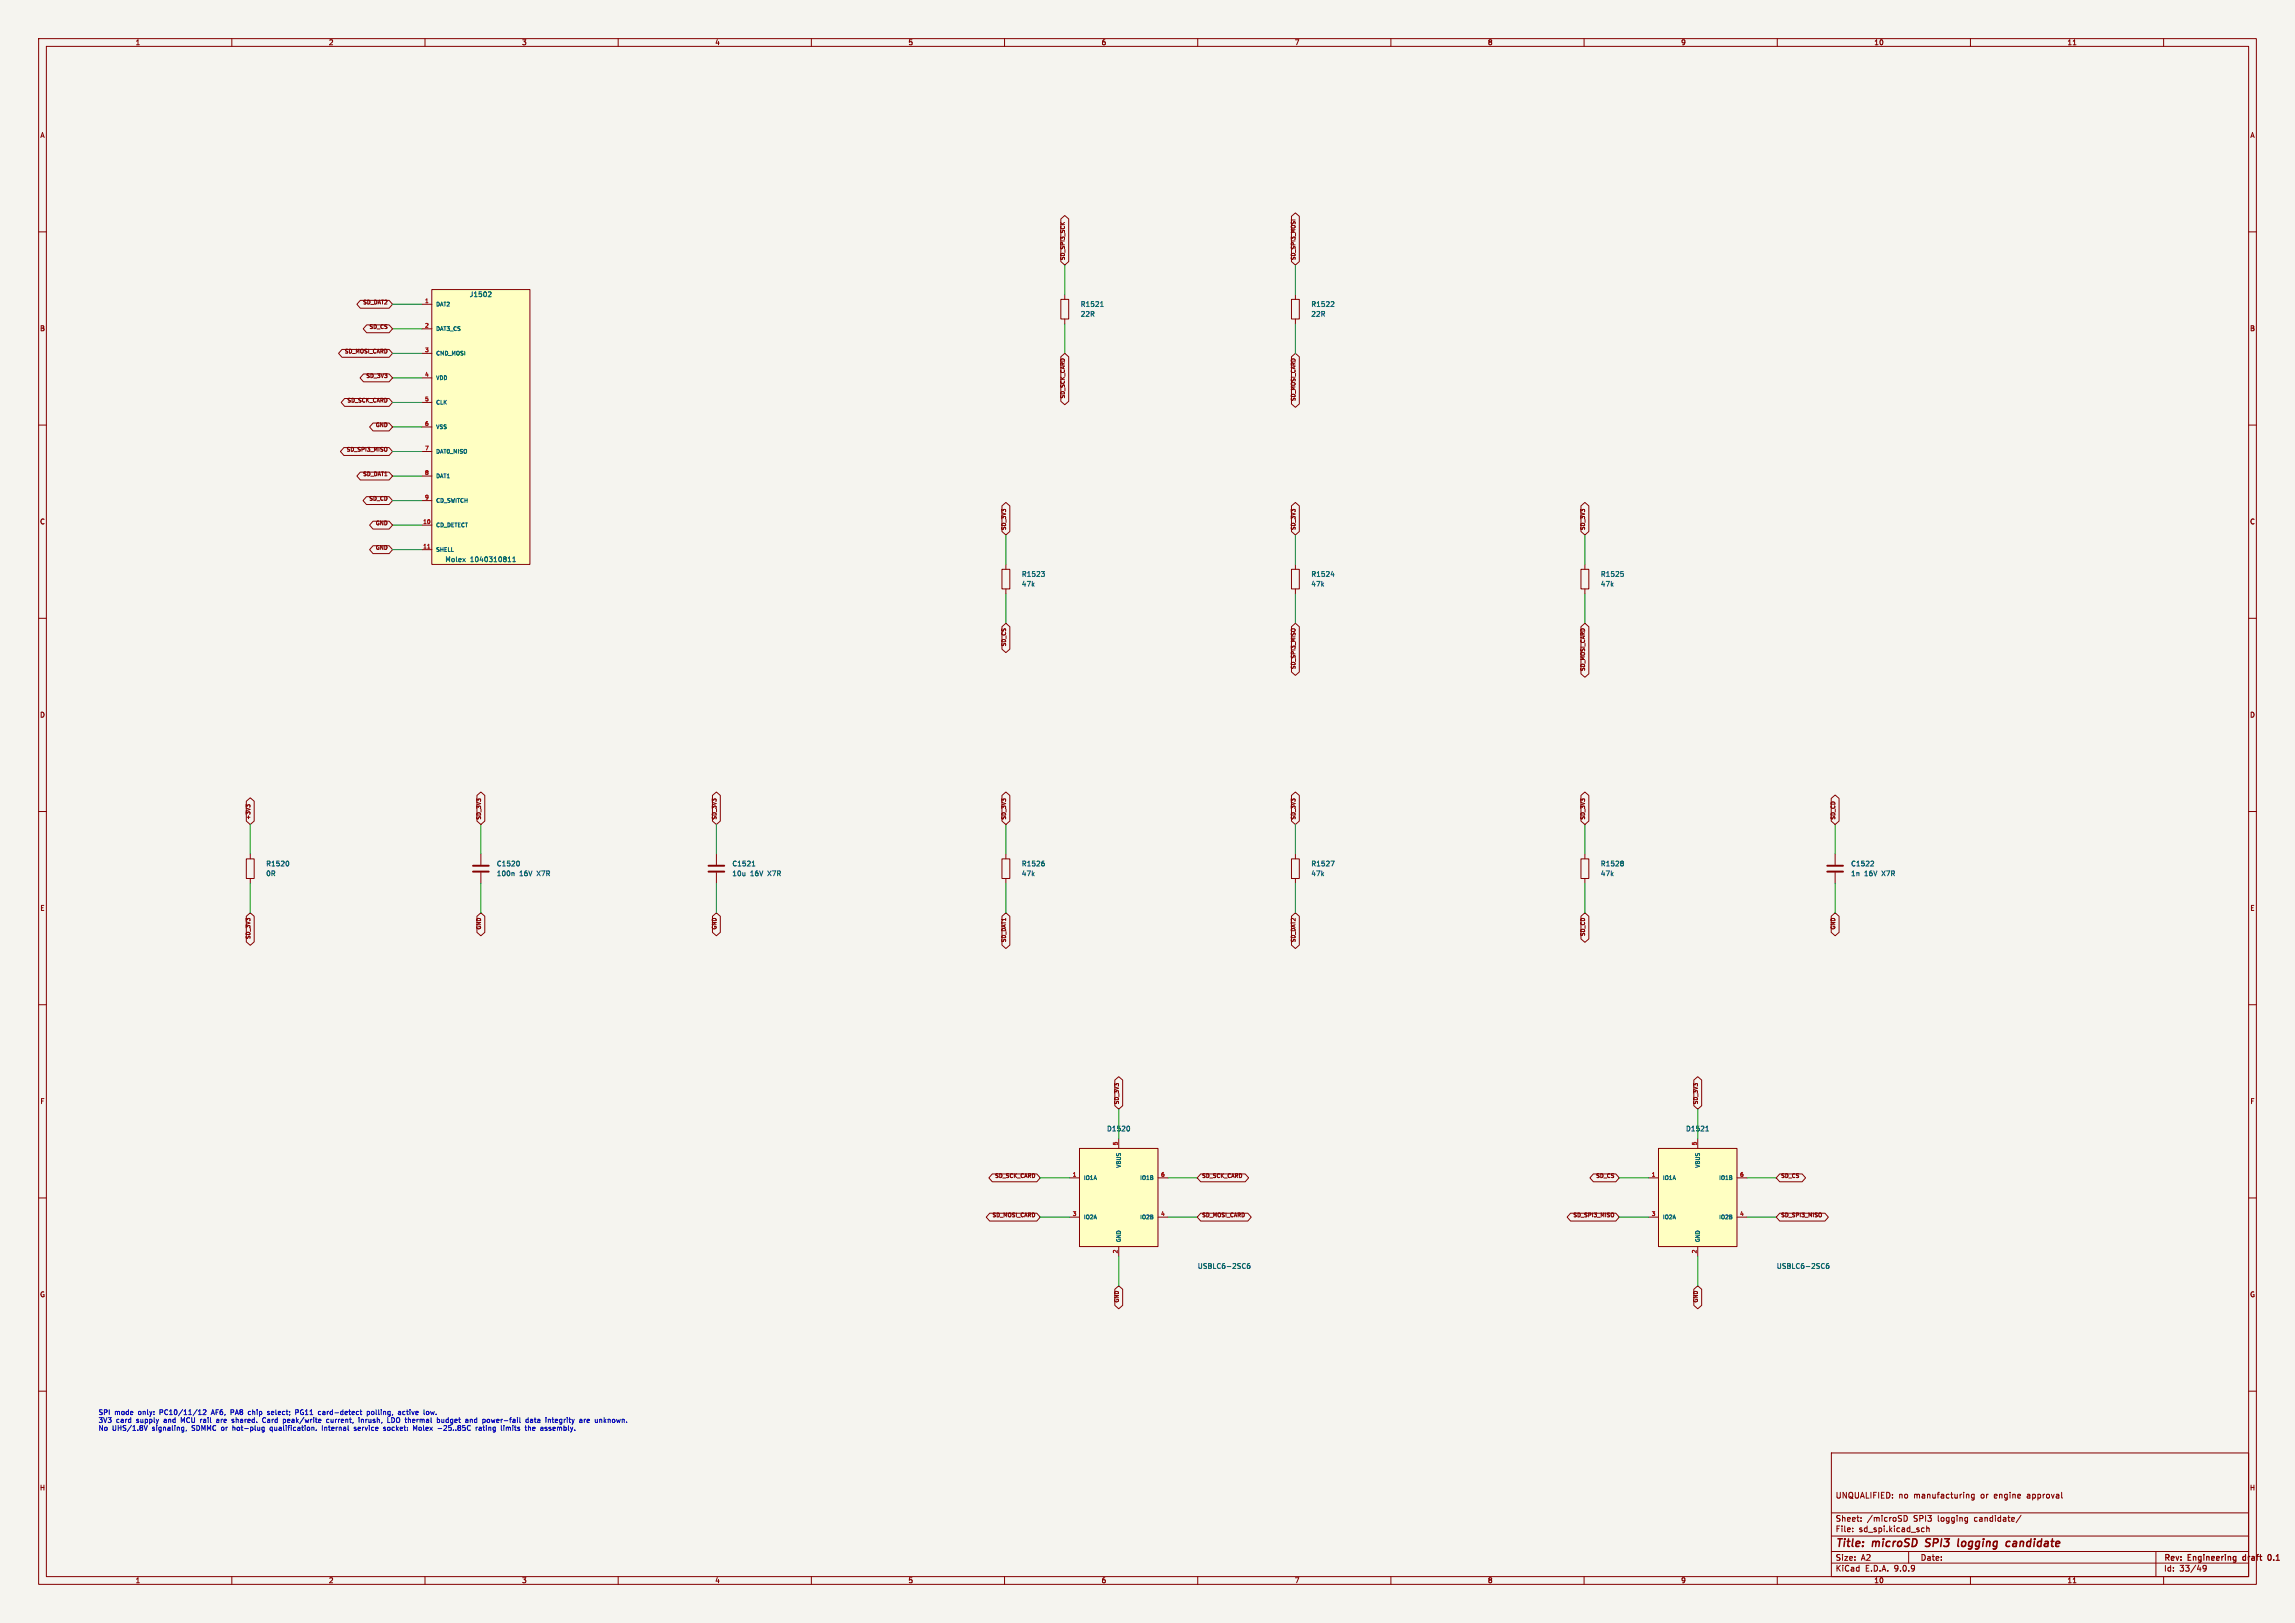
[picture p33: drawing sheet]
<svg xmlns="http://www.w3.org/2000/svg" width="594mm" height="420mm" viewBox="0 0 594 420" stroke-linecap="round" stroke-linejoin="round" font-family="sans-serif">
<defs><g id="words">
<g font-size="2.8" fill="#840000">
<text x="475" y="400.9">Title:</text>
<text x="484.7" y="400.9">microSD</text>
<text x="499.3" y="400.9">SPI3</text>
<text x="508.4" y="400.9">logging</text>
<text x="521.7" y="400.9">candidate</text>
</g>
<g font-size="2.1" fill="#840000">
<text x="475" y="388">UNQUALIFIED:</text>
<text x="491.4" y="388">no</text>
<text x="495.4" y="388">manufacturing</text>
<text x="512.8" y="388">or</text>
<text x="516.4" y="388">engine</text>
<text x="525.1" y="388">approval</text>
<text x="475" y="394">Sheet:</text>
<text x="483.2" y="394">/microSD</text>
<text x="495.3" y="394">SPI3</text>
<text x="501.7" y="394">logging</text>
<text x="511.3" y="394">candidate/</text>
<text x="475" y="396.7">File:</text>
<text x="481.1" y="396.7">sd_spi.kicad_sch</text>
<text x="475" y="406.9">KiCad</text>
<text x="475" y="404.1">Size:</text>
<text x="481.7" y="404.1">A2</text>
<text x="482.7" y="406.9">E.D.A.</text>
<text x="490.3" y="406.9">9.0.9</text>
<text x="497" y="404.1">Date:</text>
<text x="560" y="404.3">Rev:</text>
<text x="560" y="406.9">Id:</text>
<text x="564.1" y="406.9">33/49</text>
<text x="566.4" y="404.3">Engineering</text>
<text x="581.2" y="404.3">draft</text>
<text x="588.3" y="404.3">0.1</text>
</g>
<g font-size="1.8" fill="#840000">
<text x="35" y="11.9">1</text>
<text x="85" y="11.9">2</text>
<text x="135" y="11.9">3</text>
<text x="185" y="11.9">4</text>
<text x="235" y="11.9">5</text>
<text x="285" y="11.9">6</text>
<text x="335" y="11.9">7</text>
<text x="385" y="11.9">8</text>
<text x="435" y="11.9">9</text>
<text x="485" y="11.9">10</text>
<text x="535" y="11.9">11</text>
<text x="10.3" y="35.9">A</text>
<text x="582.3" y="35.9">A</text>
<text x="10.3" y="85.9">B</text>
<text x="582.3" y="85.9">B</text>
<text x="10.3" y="135.9">C</text>
<text x="582.3" y="135.9">C</text>
<text x="10.3" y="185.9">D</text>
<text x="582.3" y="185.9">D</text>
<text x="10.3" y="235.9">E</text>
<text x="582.3" y="235.9">E</text>
<text x="10.3" y="285.9">F</text>
<text x="582.3" y="285.9">F</text>
<text x="10.3" y="335.9">G</text>
<text x="582.3" y="335.9">G</text>
<text x="10.2" y="385.9">H</text>
<text x="582.2" y="385.9">H</text>
<text x="35" y="409.9">1</text>
<text x="85" y="409.9">2</text>
<text x="135" y="409.9">3</text>
<text x="185" y="409.9">4</text>
<text x="235" y="409.9">5</text>
<text x="285" y="409.9">6</text>
<text x="335" y="409.9">7</text>
<text x="385" y="409.9">8</text>
<text x="435" y="409.9">9</text>
<text x="485" y="409.9">10</text>
<text x="535" y="409.9">11</text>
</g>
<g font-size="1.8" fill="#006464">
<text x="121.5" y="77.1">J1502</text>
<text x="279.6" y="79.6">R1521</text>
<text x="279.6" y="82.1">22R</text>
<text x="339.3" y="79.6">R1522</text>
<text x="339.3" y="82.1">22R</text>
<text x="115.1" y="145.6">Molex</text>
<text x="121.7" y="145.6">1040310811</text>
<text x="264.4" y="149.5">R1523</text>
<text x="339.3" y="149.5">R1524</text>
<text x="414.2" y="149.5">R1525</text>
<text x="264.4" y="152">47k</text>
<text x="339.3" y="152">47k</text>
<text x="414.2" y="152">47k</text>
<text x="68.8" y="226.9">0R</text>
<text x="68.8" y="224.4">R1520</text>
<text x="128.5" y="226.9">100n</text>
<text x="128.5" y="224.4">C1520</text>
<text x="134.4" y="226.9">16V</text>
<text x="139.1" y="226.9">X7R</text>
<text x="189.4" y="224.4">C1521</text>
<text x="189.4" y="226.9">10u</text>
<text x="194.2" y="226.9">16V</text>
<text x="198.8" y="226.9">X7R</text>
<text x="264.4" y="226.9">47k</text>
<text x="264.4" y="224.4">R1526</text>
<text x="339.3" y="226.9">47k</text>
<text x="339.3" y="224.4">R1527</text>
<text x="414.2" y="226.9">47k</text>
<text x="414.2" y="224.4">R1528</text>
<text x="479" y="226.9">1n</text>
<text x="479" y="224.4">C1522</text>
<text x="482.5" y="226.9">16V</text>
<text x="487.2" y="226.9">X7R</text>
<text x="286.4" y="293">D1520</text>
<text x="436.3" y="293">D1521</text>
<text x="309.9" y="328.5">USBLC6-2SC6</text>
<text x="459.7" y="328.5">USBLC6-2SC6</text>
</g>
<g font-size="1.8" fill="#0000c2">
<text x="25.4" y="366.5">SPI</text>
<text x="25.4" y="368.5">3V3</text>
<text x="25.4" y="370.6">No</text>
<text x="29.1" y="370.6">UHS/1.8V</text>
<text x="29.7" y="366.5">mode</text>
<text x="30.1" y="368.5">card</text>
<text x="35.4" y="368.5">supply</text>
<text x="35.9" y="366.5">only:</text>
<text x="39.5" y="370.6">signaling,</text>
<text x="41.6" y="366.5">PC10/11/12</text>
<text x="42.7" y="368.5">and</text>
<text x="47.3" y="368.5">MCU rail</text>
<text x="50" y="370.6">SDMMC or</text>
<text x="55.2" y="366.5">AF6,</text>
<text x="56.9" y="368.5">are</text>
<text x="60.4" y="366.5">PA8</text>
<text x="60.9" y="370.6">hot-plug</text>
<text x="61.1" y="368.5">shared.</text>
<text x="65.1" y="366.5">chip</text>
<text x="69.2" y="368.5">Card</text>
<text x="70.3" y="366.5">select;</text>
<text x="70.8" y="370.6">qualification.</text>
<text x="74.8" y="368.5">peak/write</text>
<text x="77.8" y="366.5">PG11</text>
<text x="83.9" y="366.5">card-detect</text>
<text x="84.5" y="370.6">Internal</text>
<text x="86.2" y="368.5">current,</text>
<text x="92.9" y="370.6">service</text>
<text x="94.8" y="368.5">inrush,</text>
<text x="96.7" y="366.5">polling,</text>
<text x="100.8" y="370.6">socket:</text>
<text x="102.4" y="368.5">LDO thermal</text>
<text x="105" y="366.5">active</text>
<text x="108.7" y="370.6">Molex</text>
<text x="111.8" y="366.5">low.</text>
<text x="115.2" y="370.6">-25..85C</text>
<text x="115.6" y="368.5">budget</text>
<text x="123.2" y="368.5">and</text>
<text x="125.3" y="370.6">rating</text>
<text x="127.8" y="368.5">power-fail</text>
<text x="132" y="370.6">limits</text>
<text x="138.5" y="370.6">the</text>
<text x="139.2" y="368.5">data</text>
<text x="142.6" y="370.6">assembly.</text>
<text x="144.6" y="368.5">integrity</text>
<text x="153.5" y="368.5">are</text>
<text x="157.7" y="368.5">unknown.</text>
</g>
<g font-size="1.4" fill="#840000">
<text x="275.7" y="67.4" transform="rotate(-90 275.7 67.4)">SD_SPI3_SCK</text>
<text x="335.4" y="67.4" transform="rotate(-90 335.4 67.4)">SD_SPI3_MOSI</text>
<text x="93.8" y="78.8">SD_DAT2</text>
<text x="95.5" y="85.2">SD_CS</text>
<text x="89.1" y="91.5">SD_MOSI_CARD</text>
<text x="94.6" y="97.9">SD_3V3</text>
<text x="89.8" y="104.2">SD_SCK_CARD</text>
<text x="275.7" y="103.3" transform="rotate(-90 275.7 103.3)">SD_SCK_CARD</text>
<text x="335.4" y="104" transform="rotate(-90 335.4 104)">SD_MOSI_CARD</text>
<text x="97.1" y="110.6">GND</text>
<text x="89.6" y="116.9">SD_SPI3_MISO</text>
<text x="93.8" y="123.3">SD_DAT1</text>
<text x="95.4" y="129.6">SD_CD</text>
<text x="97.1" y="136">GND</text>
<text x="260.4" y="137.3" transform="rotate(-90 260.4 137.3)">SD_3V3</text>
<text x="335.4" y="137.3" transform="rotate(-90 335.4 137.3)">SD_3V3</text>
<text x="410.3" y="137.3" transform="rotate(-90 410.3 137.3)">SD_3V3</text>
<text x="97.1" y="142.3">GND</text>
<text x="260.4" y="167.4" transform="rotate(-90 260.4 167.4)">SD_CS</text>
<text x="335.4" y="173.3" transform="rotate(-90 335.4 173.3)">SD_SPI3_MISO</text>
<text x="410.3" y="173.8" transform="rotate(-90 410.3 173.8)">SD_MOSI_CARD</text>
<text x="64.8" y="212.2" transform="rotate(-90 64.8 212.2)">+3V3</text>
<text x="124.5" y="212.2" transform="rotate(-90 124.5 212.2)">SD_3V3</text>
<text x="185.5" y="212.2" transform="rotate(-90 185.5 212.2)">SD_3V3</text>
<text x="260.4" y="212.2" transform="rotate(-90 260.4 212.2)">SD_3V3</text>
<text x="335.4" y="212.2" transform="rotate(-90 335.4 212.2)">SD_3V3</text>
<text x="410.3" y="212.2" transform="rotate(-90 410.3 212.2)">SD_3V3</text>
<text x="475.1" y="212.2" transform="rotate(-90 475.1 212.2)">SD_CD</text>
<text x="64.8" y="243.2" transform="rotate(-90 64.8 243.2)">SD_3V3</text>
<text x="124.5" y="240.7" transform="rotate(-90 124.5 240.7)">GND</text>
<text x="185.5" y="240.7" transform="rotate(-90 185.5 240.7)">GND</text>
<text x="260.4" y="244" transform="rotate(-90 260.4 244)">SD_DAT1</text>
<text x="335.4" y="244" transform="rotate(-90 335.4 244)">SD_DAT2</text>
<text x="410.3" y="242.4" transform="rotate(-90 410.3 242.4)">SD_CD</text>
<text x="475.1" y="240.7" transform="rotate(-90 475.1 240.7)">GND</text>
<text x="289.6" y="285.9" transform="rotate(-90 289.6 285.9)">SD_3V3</text>
<text x="439.5" y="285.9" transform="rotate(-90 439.5 285.9)">SD_3V3</text>
<text x="257.4" y="304.9">SD_SCK_CARD</text>
<text x="311" y="304.9">SD_SCK_CARD</text>
<text x="413" y="304.9">SD_CS</text>
<text x="460.9" y="304.9">SD_CS</text>
<text x="256.7" y="315">SD_MOSI_CARD</text>
<text x="311" y="315">SD_MOSI_CARD</text>
<text x="407.1" y="315">SD_SPI3_MISO</text>
<text x="460.9" y="315">SD_SPI3_MISO</text>
<text x="289.6" y="337.2" transform="rotate(-90 289.6 337.2)">GND</text>
<text x="439.5" y="337.2" transform="rotate(-90 439.5 337.2)">GND</text>
</g>
<g font-size="1.4" fill="#a90000">
<text x="109.9" y="78.5">1</text>
<text x="109.9" y="84.8">2</text>
<text x="109.9" y="91.2">3</text>
<text x="109.9" y="97.5">4</text>
<text x="109.9" y="103.9">5</text>
<text x="109.9" y="110.2">6</text>
<text x="109.9" y="116.6">7</text>
<text x="109.9" y="122.9">8</text>
<text x="109.9" y="129.3">9</text>
<text x="109.4" y="135.6">10</text>
<text x="109.4" y="142">11</text>
<text x="289.3" y="296.5" transform="rotate(-90 289.3 296.5)">5</text>
<text x="439.2" y="296.5" transform="rotate(-90 439.2 296.5)">5</text>
<text x="277.5" y="304.5">1</text>
<text x="300.4" y="304.5">6</text>
<text x="427.4" y="304.5">1</text>
<text x="450.2" y="304.5">6</text>
<text x="277.5" y="314.7">3</text>
<text x="300.4" y="314.7">4</text>
<text x="427.4" y="314.7">3</text>
<text x="450.2" y="314.7">4</text>
<text x="289.3" y="324.5" transform="rotate(-90 289.3 324.5)">2</text>
<text x="439.2" y="324.5" transform="rotate(-90 439.2 324.5)">2</text>
</g>
<g font-size="1.4" fill="#006464">
<text x="112.8" y="79.5">DAT2</text>
<text x="112.8" y="85.8">DAT3_CS</text>
<text x="112.8" y="92.2">CMD_MOSI</text>
<text x="112.8" y="98.5">VDD</text>
<text x="112.8" y="104.9">CLK</text>
<text x="112.8" y="111.2">VSS</text>
<text x="112.8" y="117.6">DAT0_MISO</text>
<text x="112.8" y="123.9">DAT1</text>
<text x="112.8" y="130.3">CD_SWITCH</text>
<text x="112.8" y="136.6">CD_DETECT</text>
<text x="112.8" y="143">SHELL</text>
<text x="280.4" y="305.5">IO1A</text>
<text x="290.3" y="302.4" transform="rotate(-90 290.3 302.4)">VBUS</text>
<text x="294.9" y="305.5">IO1B</text>
<text x="430.3" y="305.5">IO1A</text>
<text x="440.2" y="302.4" transform="rotate(-90 440.2 302.4)">VBUS</text>
<text x="444.8" y="305.5">IO1B</text>
<text x="280.4" y="315.7">IO2A</text>
<text x="294.9" y="315.7">IO2B</text>
<text x="430.3" y="315.7">IO2A</text>
<text x="444.8" y="315.7">IO2B</text>
<text x="290.3" y="321.6" transform="rotate(-90 290.3 321.6)">GND</text>
<text x="440.2" y="321.6" transform="rotate(-90 440.2 321.6)">GND</text>
</g>
</g></defs>
<path d="M0 0h594v420h-594z" fill="#f5f4ef" stroke="#f5f4ef" stroke-width=".26"/>
<g fill="none" stroke="#840000" stroke-width=".26">
<path d="M10 10h574v400h-574zM12 12h570v396h-570zM60 10v2M110 10v2M160 10v2M210 10v2M260 10v2M310 10v2M360 10v2M410 10v2M460 10v2M510 10v2"/>
<path d="M536.6 11.6h.7M560 10v2M10 60h2M274.6 77.5h2v5.1h-2zM275.6 76.2v1.3M582 60h2M275.6 82.6v1.2M10 110h2M582 110h2M10 160h2M582 160h2M10 210h2"/>
<path d="M582 210h2M63.8 222.3h2v5h-2zM64.8 221v1.3M64.8 227.3v1.3M124.5 221v2.8M124.5 225.8v2.8M185.4 221v2.8M185.4 225.8v2.8M334.3 222.3h2v5h-2zM335.3 221v1.3M335.3 227.3v1.3M409.2 222.3h2v5h-2z"/>
<path d="M410.2 221v1.3M410.2 227.3v1.3M10 260h2M582 260h2M10 310h2M582 310h2M10 360h2M474 376h108v32h-108zM582 360h2M474 397.5h108M474 391.5h108M479.5 396.2v.2"/>
<path d="M479.5 395.4v.2M481.7 393.5v.2M481.7 392.7v.2M492.8 392.2a.76 .76 0 0 1 .9 .7 .76 .76 0 0 1-.9 .8zM497.5 396.3h.5M497.5 395.4h.5M498.7 395.5l.5-.1 .1 1M498.7 394.9v1.5M508.8 392.7h.4M509.2 386.7l.4 .2v.8M509.2 393.6l-.4 .1M509.2 392.7v1.2l-.2 .3"/>
<path d="M511 386.7h-.5l-.3 .3 .2 .6h.6M511 386.7v1.2l-.3 .3-.4-.1M523.1 392.1l-1.3 1.9M533.7 387.6l.1 .1M60 408v2M110 408v2M160 408v2M210 408v2M260 408v2M310 408v2M360 408v2M410 408v2"/>
<path d="M460 408v2M474 404.5h108M474 401.5h108M494 401.5v3M510 408v2M536.6 409.6h.7M558 401.5v6.5M560 408v2M570.2 405.4v.3l.3 .3 .5-.3M571 405.4v.8l-.3 .3-.4 .1"/>
</g>
<path d="M580.6 402.9v.7M587.7 402.4l-.2-.1a.8 .8 0 0 0-.5 .7 .8 .8 0 0 0 .5 .8l.2-.2" fill="none" stroke="#840000" stroke-width=".3"/>
<path d="M498.6 398.4v.6M506.9 398.2l-.2 1.7 .3 .3M519.5 399h.8M521.1 399.5l-.1 .6M498.3 400.1l.3 .1M520.1 400.1l-.6 .1" fill="none" stroke="#840000" stroke-width=".4"/>
<path d="M284.8 79.3h.8M285 78.4l.2-.4v1.3M74.4 222.8a.79 .79 0 0 1 0 1.3M132.9 225.8l.1 .2v.6M134.1 222.8a.79 .79 0 0 1 0 1.3M194.7 224.1h.7M194.8 223.1l.2-.3v1.3M344.5 222.8h.8l-.5 1.3M419.9 222.8l.3 .3-.3 .3 .3 .5-.3 .2" fill="none" stroke="#006464" stroke-width=".26"/>
<path d="M122.4 224h4.1M122.4 225.6h4.1M183.4 224h4.1M183.4 225.6h4.1" fill="none" stroke="#840000" stroke-width=".51"/>
<path d="M279.4 297.2h20.3v25.4h-20.3z" fill="#ffffc2"/>
<g fill="none" stroke="#840000" stroke-width=".26">
<path d="M334.3 77.5h2v5.1h-2zM335.3 76.2v1.3M335.3 82.6v1.2M334.3 147.3h2v5.1h-2zM335.3 146.1v1.2M335.3 152.4v1.3M279.4 297.2h20.3v25.4h-20.3zM289.6 294.6v2.6M276.9 304.8h2.5M276.9 315h2.5M299.7 304.8h2.6M299.7 315h2.6"/>
<path d="M289.6 322.6v2.5"/>
</g>
<path d="M345 78l.3 .3-.1 .3-.7 .7h.8M344.5 148.7h.8M345.1 148.3v.9M292.1 291.4a.79 .79 0 0 1 0 1.3M323.4 327l-.5 .3-.1 .7 .3 .2 .4-.1-.1-.6h-.3l-.3 .2" fill="none" stroke="#006464" stroke-width=".26"/>
<path d="M111.8 74.9h25.4v71.2h-25.4z" fill="#ffffc2"/>
<g fill="none" stroke="#840000" stroke-width=".26">
<path d="M109.2 78.7h2.6M111.8 74.9h25.4v71.2h-25.4zM109.2 85.1h2.6M109.2 91.4h2.6M109.2 97.8h2.6M109.2 104.1h2.6M109.2 110.5h2.6M109.2 116.8h2.6M109.2 123.2h2.6M109.2 129.5h2.6M109.2 135.9h2.6M109.2 142.2h2.6"/>
<path d="M409.2 147.3h2v5.1h-2zM410.2 146.1v1.2M410.2 152.4v1.3"/>
</g>
<path d="M110.7 141.9h.6" fill="none" stroke="#a90000" stroke-width=".26"/>
<path d="M126.6 75.5l.4 .1 .1 .3-.8 .9h.8M131.5 145.4h.7M131.7 144.3l.2-.2v1.3M132.7 145.4h.7M132.7 144.5l.4-.4v1.3M419.5 147.9h.6M419.9 148.4l.3 .2-.3 .6" fill="none" stroke="#006464" stroke-width=".26"/>
<path d="M429.3 297.2h20.3v25.4h-20.3z" fill="#ffffc2"/>
<g fill="none" stroke="#840000" stroke-width=".26">
<path d="M274.6 56.7l1-.9 1 .9v11l-1 .9-1-.9zM334.3 56l1-.9 1 .9v11.7l-1 .9-1-.9zM93.3 77.7h7.4l.9 1-.9 1.1h-7.4l-.9-1.1zM88.5 90.4h12.2l.9 1-.9 1.1h-12.2l-.9-1.1zM94.1 96.8h6.6l.9 1-.9 1h-6.6l-.9-1zM94.9 84.1h5.8l.9 1-.9 1h-5.8l-.9-1zM274.6 92.3l1-.9 1 .9v11.5l-1 .9-1-.9zM334.3 92.3l1-.9 1 .9v12.2l-1 .9-1-.9zM89 115.8h11.7l.9 1-.9 1.1h-11.7l-.9-1.1zM89.2 103.1h11.5l.9 1-.9 1.1h-11.5l-.9-1.1zM96.5 109.5h4.2l.9 1-.9 1h-4.2l-.8-1zM93.3 122.2h7.4l.9 1-.9 1h-7.4l-.9-1z"/>
<path d="M94.9 128.5h5.8l.9 1-.9 1.1h-5.8l-.9-1.1zM96.5 134.9h4.2l.9 1-.9 1h-4.2l-.8-1zM259.3 130.9l1-.9 1.1 .9v6.6l-1.1 .9-1-.9zM334.3 130.9l1-.9 1 .9v6.6l-1 .9-1-.9zM409.2 130.9l1-.9 1 .9v6.6l-1 .9-1-.9zM96.5 141.2h4.2l.9 1-.9 1.1h-4.2l-.8-1.1zM259.3 147.3h2.1v5.1h-2.1zM260.3 146.1v1.2M260.3 152.4v1.3M259.3 162.2l1-.9 1.1 .9v5.8l-1.1 .9-1-.9zM334.3 162.2l1-.9 1 .9v11.7l-1 .9-1-.9zM409.2 162.2l1-.9 1 .9v12.2l-1 .9-1-.9z"/>
<path d="M63.8 207.3l1-.8 1 .8v5.2l-1 .9-1-.9zM64.1 208.6l-.4-.4v.7M64.1 208.4l.2-.2 .4 .2M123.4 205.8l1.1-.8 1 .8v6.7l-1 .9-1.1-.9zM184.4 205.8l1-.8 1 .8v6.7l-1 .9-1-.9zM259.3 205.8l1-.8 1.1 .8v6.7l-1.1 .9-1-.9zM334.3 205.8l1-.8 1 .8v6.7l-1 .9-1-.9zM409.2 205.8l1-.8 1 .8v6.7l-1 .9-1-.9zM474 206.6l1-.9 1 .9v5.9l-1 .9-1-.9zM63.8 237.1l1-.9 1 .9v6.6l-1 .9-1-.9zM123.4 237.1l1.1-.9 1 .9v4.2l-1 .9-1.1-.9zM184.4 237.1l1-.9 1 .9v4.2l-1 .9-1-.9z"/>
<path d="M259.3 237.1l1-.9 1.1 .9v7.5l-1.1 .9-1-.9zM259.3 222.3h2.1v5h-2.1zM260.3 221v1.3M260.3 227.3v1.3M334.3 237.1l1-.9 1 .9v7.5l-1 .9-1-.9zM409.2 237.1l1-.9 1 .9v5.9l-1 .9-1-.9zM474 237.1l1-.9 1 .9v4.2l-1 .9-1-.9zM475 221v2.8M475 225.8v2.8M288.5 279.5l1.1-.9 1 .9v6.6l-1 .9-1.1-.9zM438.4 279.5l1-.9 1 .9v6.6l-1 .9-1-.9zM429.3 297.2h20.3v25.4h-20.3z"/>
<path d="M439.4 294.6v2.6M256.2 313.9h12.2l.8 1.1-.8 1h-12.2l-.9-1zM256.8 303.8h11.6l.8 1-.8 1h-11.6l-.9-1zM310.8 313.9h12.2l.9 1.1-.9 1h-12.2l-.9-1zM310.8 303.8h11.5l.9 1-.9 1h-11.5l-.9-1zM406.5 313.9h11.7l.9 1.1-.9 1h-11.7l-.9-1zM412.4 303.8h5.8l.9 1-.9 1h-5.8l-.9-1zM426.7 304.8h2.6M426.7 315h2.6M449.6 304.8h2.5M449.6 315h2.5M460.6 303.8h5.8l.9 1-.9 1h-5.8l-.9-1z"/>
<path d="M460.6 313.9h11.7l.9 1.1-.9 1h-11.7l-.9-1zM288.5 333.6l1.1-.9 1 .9v4.2l-1 .9-1.1-.9zM438.4 333.6l1-.9 1 .9v4.2l-1 .9-1-.9zM439.4 322.6v2.5"/>
</g>
<path d="M269.5 147.9h.8l-.4 .5M270.1 148.4l.2 .2-.2 .6M270 222.8h.2M270.1 223.3l.2 .3-.2 .5M484.7 222.8l.3 .3-.1 .3-.7 .7h.8M441.5 292.7h.7M441.6 291.7l.3-.3v1.3M473.3 327l-.6 .3v.7l.2 .2 .4-.1v-.6h-.4l-.2 .2" fill="none" stroke="#006464" stroke-width=".26"/>
<path d="M472.9 224h4.1M472.9 225.6h4.1" fill="none" stroke="#840000" stroke-width=".51"/>
<g fill="none" stroke="#009600" stroke-width=".26">
<path d="M101.6 78.7h7.6M275.6 68.6v7.6M335.3 68.6v7.6M101.6 85.1h7.6M101.6 97.8h7.6M101.6 91.4h7.6M275.6 83.8v7.6M335.3 83.8v7.6M101.6 116.8h7.6M101.6 110.5h7.6M101.6 104.1h7.6M101.6 129.5h7.6"/>
<path d="M101.6 123.2h7.6M101.6 135.9h7.6M260.3 138.4v7.7M335.3 138.4v7.7M410.2 138.4v7.7M101.6 142.2h7.6M260.3 153.7v7.6M335.3 153.7v7.6M410.2 153.7v7.6M64.8 213.4v7.6M124.5 213.4v7.6M185.4 213.4v7.6"/>
<path d="M260.3 213.4v7.6M335.3 213.4v7.6M410.2 213.4v7.6M475 213.4v7.6M64.8 228.6v7.6M124.5 228.6v7.6M185.4 228.6v7.6M260.3 228.6v7.6M335.3 228.6v7.6M410.2 228.6v7.6M475 228.6v7.6M289.6 287v7.6"/>
<path d="M439.4 287v7.6M269.2 315h7.7M269.2 304.8h7.7M302.3 315h7.6M302.3 304.8h7.6M419.1 315h7.6M419.1 304.8h7.6M452.1 315h7.6M452.1 304.8h7.6M289.6 325.1v7.6M439.4 325.1v7.6"/>
</g>
<g fill="none" stroke="#0000c2" stroke-width=".26">
<path d="M37.3 368.9l.4 1.3 .4-1.3M47.5 369.3v1.2M47.6 370.1l-.1 .1M48.2 370.1l-.1 .2M51.4 366.1h.7M51.4 365.2l.3-.4v1.3M52.6 364.9l.5-.1 .2 .4-.8 .9h.8M56.5 367.6l-.5 .2 .1 .3h.4M59.8 365.5h.5M60.3 364.8h-.5v1.3M60.3 368.9v1.3M60.5 369.3l-.2 .1"/>
<path d="M60.5 367.3h-.3l-.2 .2 .6 .4M60.6 367.9l-.2 .2h-.4M64.3 365.8l.4 .3M64.7 365.2l-.4 .3M67.8 369.6l.2-.3h.4v1l-.3 .3-.3-.1M67.8 369.9l.2 .3 .4-.1M68 367.4a.51 .51 0 0 0 .1 .6 .51 .51 0 0 0 .6 0M69.7 365.3l-.3-.1-.2 .3 .6 .3M69.8 365.9l-.2 .2-.4-.1M70.4 369.3l-.5 .3v.4l.5 .2M73.8 367.3l.1 .6-.4 .2M76.5 365.5l.6-.1 .1-.5-.7-.1v1.3"/>
<path d="M81.3 369.5v.7M81.9 370v.2M82.5 366h.5M82.5 365.3h.5M83.4 368.9v1.3M85.1 367.3h-.3l-.3 .2 .1 .6h.5M91.7 369.4v.3l.5 .3-.2 .2-.3-.1M92.9 367.3v.8M93.2 365.2h.5M93.4 364.8v1.1l.3 .2M93.5 367.4l.5-.1 .1 .8M93.5 367.3v.8"/>
<path d="M95 365.3l.4-.1 .3 .3-.2 .5h-.5M95 365.2v1.3M96.2 365.3v.7M99.3 369.4v.3l.5 .3-.2 .2-.3-.1M100.4 368.1h.6M101.4 366.8v1.3l.6-.2M103.2 365.3l.3-.1 .2 .2v.6l-.4 .1-.1-.5 .5-.1M104.5 365.2l-.3 .3v.3l.3 .3M107 370.2v-1.3l.4 .9 .5-.9v1.3M110.4 365.3h.6l-.1 .7h-.5zM113.4 369.7h.9M113.6 367.3l.2 .2v.4l-.2 .2"/>
<path d="M114.3 367.3l.1 .8 .5-.1M114.9 367.3v.8M121.7 367.4l.5-.1 .1 .8M121.7 367.3v.8M123.2 369.3v.9M123.6 369.3l-.4 .3M124 369.4h.5l.1 .8M124.6 369.6l-.6 .3 .1 .3 .5-.1M126.7 367.4v.6M127.2 367.3l.2 .8M130.4 369.3v.9M131 369.3v.9"/>
<path d="M136.7 367.3h-.3l-.3 .2 .1 .6h.5M136.7 366.8v1.3M136.8 369.4h.5v.8M136.8 368.9v1.3M137.3 367.3h.5l.1 .8M137.9 367.6l-.6 .2 .1 .3h.5M137.9 369.4v.7M138.3 367.3h.5M138.5 366.8v1.1l.3 .2M138.5 369.6l-.6 .1M141.4 369.7l.2 .2-.2 .3M141.4 369.3l.2 .1"/>
<path d="M142.9 367.3h.5M143.1 368.1h.3M144.2 367.3l-.5 .2 .1 .6h.4M144.3 367.6l-.6 .1M151.6 367.3h-.3M152 367.7l.6-.1-.1-.3h-.4l-.1 .2v.6h.5M156.4 366.8v1.3M156.5 367.6l.4 .5M156.9 367.3l-.5 .5"/>
</g>
<use href="#words"/>
</svg>
